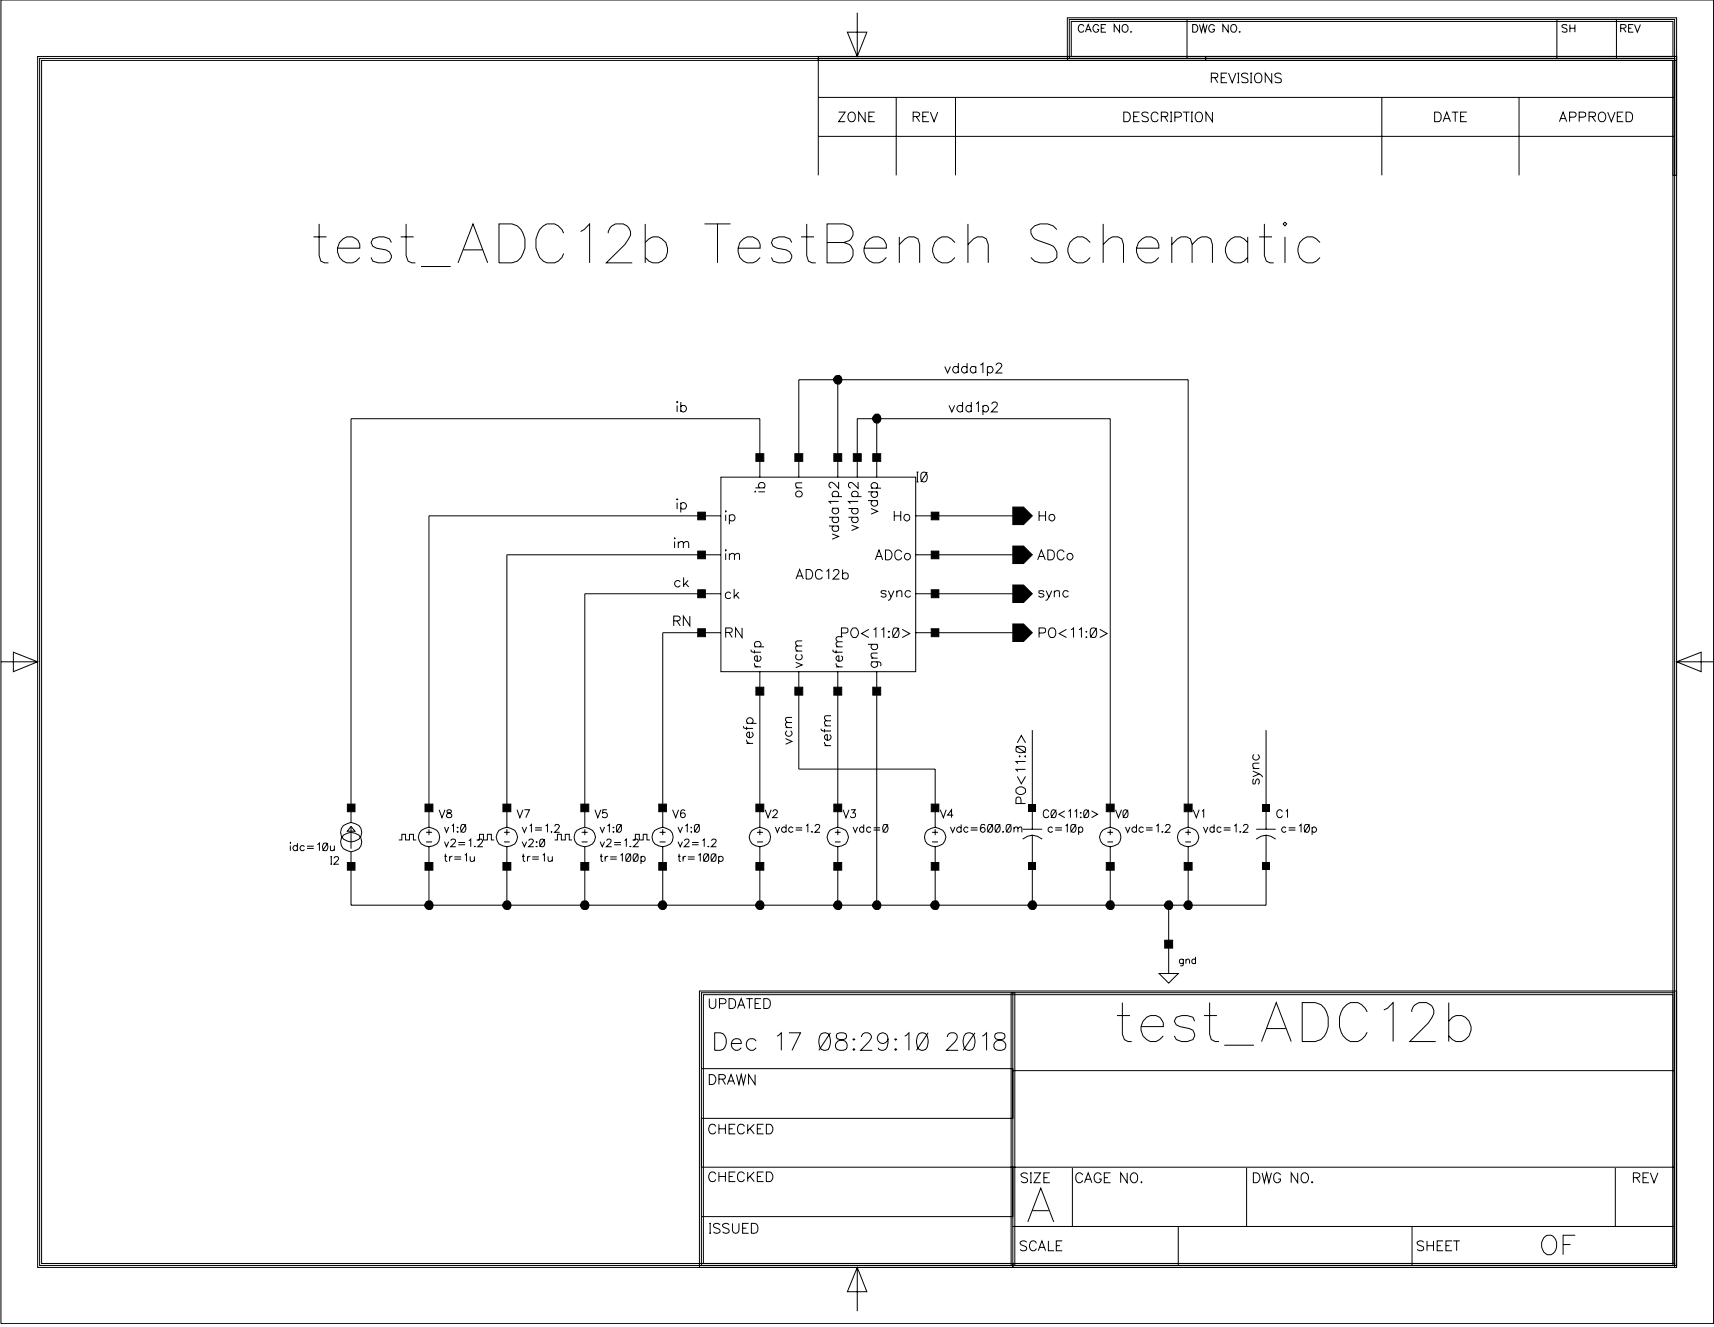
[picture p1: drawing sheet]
<svg xmlns="http://www.w3.org/2000/svg" width="514mm" height="398mm" viewBox="0 0 514 398" stroke-linecap="round" stroke-linejoin="round" font-family="sans-serif">
<g fill="none" stroke="#000" stroke-width=".3">
<path d="M11.3 16.9h491.5v362.6h-1.1v-361.4h-489.2v360.8h489.7v1.2h-490.9zM11.9 17.5h490.3v362h-490.3zM245.4 16.9h257.4v35.7h-1.1v-34.5h-256.3zM245.4 17.5h256.8v35.1v-35.1h-256.8v35.1M254.1 9.7h5.9l-2.9 7.2zM257.1 3.8v13.1M320.1 5.3h182.7v12.8h-141.2v-1.2h140.1v-10.5h-180.4v10.5h40.3v1.2h-41.5zM320.7 5.8h181.5v11.7h-181.5zM325.1 7.9a.88 .88 0 0 0-1-.5 .88 .88 0 0 0-.7 .8v.6a.88 .88 0 0 0 .7 .9 .88 .88 0 0 0 1-.6M325.5 9.7l.8-2.3 1 2.3M325.8 8.9h1.1M329.5 7.9l-.4-.4a1.1 1.1 0 0 0-1.4 1 1.1 1.1 0 0 0 1.4 1.1l.4-.8h-.5"/>
<path d="M330.2 8.5h1M331.7 7.4h-1.5v2.3h1.5M335.7 7.4v2.3l-1.6-2.3v2.3M336.9 7.5a1.1 1.1 0 0 1 1.4 1 1.1 1.1 0 0 1-1.4 1.1l-.4-.8 .1-.9zM339 9.6h.3zM356 5.8v11.7M357.7 7.4h.7a1.22 1.22 0 0 1 .8 1.1 1.22 1.22 0 0 1-.8 1.2h-.7zM359.7 7.4l.6 2.3 .6-2.3 .5 2.3 .6-2.3M364.2 7.9a.88 .88 0 0 0-1-.5 .88 .88 0 0 0-.7 .8v.6a.85 .85 0 0 0 .8 .9 .85 .85 0 0 0 .9-.9h-.6M368.3 7.4v2.3l-1.6-2.3v2.3M369.5 7.5a.79 .79 0 0 1 1.1 .2 1.11 1.11 0 0 1 .2 1.4 1.11 1.11 0 0 1-1.3 .5l-.4-.8 .1-.9zM371.6 9.6h.3z"/>
<path d="M466.9 5.8v11.7M469.9 7.7a.88 .88 0 0 0-1.5 .2l.1 .2 1.3 .5 .1 .7a.97 .97 0 0 1-1.5 0M470.8 8.5h1.5M470.8 7.4v2.3M472.3 7.4v2.3M484.7 5.8v11.7M486 8.5h1l.6-.5v-.2l-.2-.3-1.4-.1v2.3M486.8 8.5l.8 1.2M488.4 8.5h.8M489.8 7.4h-1.4v2.3h1.4M490.2 7.4l.8 2.3 .9-2.3M513.9 0v396.9h-513.6v-396.9"/>
<path d="M245.4 29.2h256.8M251.5 33.6h1.9l-1.9 2.9h1.9M254.5 34a1.2 1.2 0 0 1 1.6-.1 1.2 1.2 0 0 1 .4 1.5 1.1 1.1 0 0 1-1.1 1.1 1.1 1.1 0 0 1-1.1-1.1zM259.4 33.6v2.9l-1.9-2.9v2.9M260.5 35h1.1M262.3 33.6h-1.8v2.9h1.8M268.8 29.2v23.4M273.8 35h1.3a.68 .68 0 0 0 .6-.4 .68 .68 0 0 0-.1-.7l-.5-.3h-1.3v2.9M274.8 35l1 1.5M276.7 35h1.1M278.6 33.6h-1.9v2.9h1.9M279 33.6l1.1 2.9 1.1-2.9"/>
<path d="M286.5 29.2v23.4M337 33.6h1a1.55 1.55 0 0 1 1 1.5 1.55 1.55 0 0 1-1 1.4h-1zM340 35h1.1M341.7 33.6h-1.7v2.9h1.7M344.4 34a1.1 1.1 0 0 0-1.1-.4 1.1 1.1 0 0 0-.9 .7l.3 .4 1.4 .6 .3 .8a1.26 1.26 0 0 1-2 0M347.3 34.3a1.09 1.09 0 0 0-1.2-.7 1.09 1.09 0 0 0-.9 1.1v.7a1.09 1.09 0 0 0 .9 1.1 1.09 1.09 0 0 0 1.2-.7M348.3 35h1.2a.74 .74 0 0 0 .7-.9l-.7-.5h-1.2v2.9M349.3 35l.9 1.5M350.9 33.6h.6M350.9 36.5h.6M351.2 33.6v2.9M352.3 35.1h1.2l.6-.2 .2-.8-.8-.5h-1.2v2.9"/>
<path d="M354.8 33.6h1.9M355.8 33.6v2.9M357.2 33.6h.5M357.2 36.5h.5M357.4 33.6v2.9M358.7 34a1.2 1.2 0 0 1 1.5-.1 1.2 1.2 0 0 1 .4 1.5 1.1 1.1 0 0 1-1.1 1.1 1.1 1.1 0 0 1-1.1-1.1zM363.2 23.3l1.7-.1 .3-.4-.1-.6-.6-.3h-1.3v2.9M363.6 33.6v2.9l-2-2.9v2.9M364.3 23.3l.9 1.5M366.2 23.3h1.1M368 21.9h-1.8v2.9h1.8M368.4 21.9l1.1 2.9 1.1-2.9"/>
<path d="M371 21.9h.6M371 24.8h.6M371.4 21.9v2.9M374.3 22.4a1.1 1.1 0 0 0-1.1-.5 1.1 1.1 0 0 0-.9 .7l.3 .4 1.1 .5a.73 .73 0 0 1 .5 .5 .73 .73 0 0 1-.2 .7 1.65 1.65 0 0 1-1.7-.2M374.9 21.9h.6M374.9 24.8h.6M375.2 21.9v2.9M376.5 22.4a1.2 1.2 0 0 1 1.5-.2 1.2 1.2 0 0 1 .4 1.5 1.1 1.1 0 0 1-1.1 1.1 1.1 1.1 0 0 1-1.1-1.1zM381.4 21.9v2.9l-2-2.9v2.9M384.2 22.4a1.1 1.1 0 0 0-1-.5 1.1 1.1 0 0 0-.9 .7l.3 .4 1.4 .6a.7 .7 0 0 1 0 1.1 1.65 1.65 0 0 1-1.7-.2M414.4 29.2v23.4M430.2 33.6h1a1.55 1.55 0 0 1 1 1.5 1.55 1.55 0 0 1-1 1.4h-1z"/>
<path d="M432.8 36.5l1.1-2.9 1.1 2.9M433.2 35.6h1.3M435.4 33.6h1.9M436.4 33.6v2.9M438 35h1.1M439.9 33.6h-1.9v2.9h1.9M455.5 29.2v23.4M467.6 36.5l1.1-2.9 1.1 2.9M468.1 35.6h1.3M470.7 35.1h1.3a.77 .77 0 0 0 .6-.5 .77 .77 0 0 0-.2-.8l-1.7-.2v2.9M473.6 35.1h1.2l.6-.2v-1l-.6-.3h-1.2v2.9M476.5 35h1.3a.74 .74 0 0 0 .7-.9l-.7-.5h-1.3v2.9"/>
<path d="M477.5 35l1 1.5M479.6 34a1.2 1.2 0 0 1 1.5-.1 1.2 1.2 0 0 1 .4 1.5 1.1 1.1 0 0 1-1.1 1.1 1.1 1.1 0 0 1-1.1-1.1zM482.1 33.6l1.1 2.9 1.1-2.9M485 35h1.1M486.8 33.6h-1.8v2.9h1.8M487.6 33.6h1a1.55 1.55 0 0 1 1 1.5 1.55 1.55 0 0 1-1 1.4h-1zM245.4 40.9h256.8M94 71h3.9M95.7 67.1v9.5l.5 1.7 1.1 .5h1.2M101.2 74.4h6.7a3.1 3.1 0 0 0-1.6-3.1 3.1 3.1 0 0 0-3.4 .3 3.9 3.9 0 0 0-1.3 5.3 3.9 3.9 0 0 0 5.2 1.4l1.1-1.1M117.4 72.7l-.6-1.1-1.6-.6h-1.7l-1.7 .6-.5 1.1 .5 1.1 1.1 .6 2.8 .5 1.1 .6 .6 1.1v.6l-.6 1.1-1.6 .5h-1.7l-1.7-.5-.5-1.1M120.2 71h3.9"/>
<path d="M121.8 67.1v9.5l.6 1.7 1.1 .5h1.1M126.3 79.9h8.9M137.4 78.8l4.4-11.7 4.4 11.7M139.1 74.9h5.5M149.6 67.1h3.9a5.2 5.2 0 0 1 3.9 4.5 7.3 7.3 0 0 1-2.3 6.7l-1.6 .5h-3.9zM169 69.9a4 4 0 0 0-3.8-2.9 4 4 0 0 0-3.9 2.9 7.1 7.1 0 0 0 1.6 8.4 4 4 0 0 0 6.1-2.3M174.1 69.4l1.1-.6 1.6-1.7v11.7M182.4 69.9a3 3 0 0 1 2.2-2.8h2.3a2.89 2.89 0 0 1 1.6 4.5l-1.1 1.7-5.6 5.5h7.8M193.5 72.7a3.7 3.7 0 0 1 4.5-1.5 3.7 3.7 0 0 1 2.2 4.3 3.6 3.6 0 0 1-2.7 3.3 3.6 3.6 0 0 1-4-1.6M193.5 67.1v11.7M211.3 67.1h7.8M215.2 67.1v11.7"/>
<path d="M221.3 74.4h6.7a3.1 3.1 0 0 0-1.6-3.1 3.1 3.1 0 0 0-3.4 .3 4.1 4.1 0 0 0 1.1 7.2h1.6l1.2-.5 1.1-1.1M237.4 72.7l-.6-1.1-1.6-.6h-1.7l-1.7 .6-.5 1.1 .5 1.1 1.2 .6 2.7 .5 1.1 .6 .6 1.1v.6l-.6 1.1-1.6 .5h-1.7l-1.7-.5-.5-1.1M240.2 71h3.9M241.9 67.1v9.5l.5 1.7 1.1 .5h1.1M248 72.7h5a3.1 3.1 0 0 1 2.9 3.1 3.1 3.1 0 0 1-2.9 3h-5v-11.7h5l1.7 .6a2.68 2.68 0 0 1 0 4.4l-1.7 .6M259.1 74.4h6.7a3.1 3.1 0 0 0-1.5-3.1 3.1 3.1 0 0 0-3.5 .3 3.9 3.9 0 0 0-1.3 5.3 3.9 3.9 0 0 0 5.2 1.4l1.1-1.1M269.7 73.3l1.7-1.7 1.1-.6h1.6l1.2 .6 .5 1.7v5.5M269.7 71v7.8M286.4 72.7a3.6 3.6 0 0 0-4-1.6 3.6 3.6 0 0 0-2.7 3.3 3.7 3.7 0 0 0 2.2 4.2 3.7 3.7 0 0 0 4.5-1.4M290.3 73.3l1.7-1.7 1.1-.6h1.6l1.1 .6 .6 1.7v5.5M290.3 67.1v11.7M316.9 68.8a5.1 5.1 0 0 0-7.8 0 3.1 3.1 0 0 0 2.2 3.3l3.4 1.2a3.2 3.2 0 0 1 2.2 3.9l-1.1 1.1-1.7 .5h-2.2l-1.7-.5-1.1-1.1"/>
<path d="M326.9 72.7a3.6 3.6 0 0 0-4-1.6 3.6 3.6 0 0 0-2.7 3.3 3.7 3.7 0 0 0 2.2 4.2 3.7 3.7 0 0 0 4.5-1.4M330.8 73.3l1.7-1.7 1.1-.6h1.7l1.1 .6 .5 1.7v5.5M330.8 67.1v11.7M340.8 74.4h6.7a3.1 3.1 0 0 0-1.5-3.1 3.1 3.1 0 0 0-3.5 .3 3.9 3.9 0 0 0-1.3 5.3 3.9 3.9 0 0 0 5.2 1.4l1.1-1.1M351.4 73.3l1.7-1.7 1.1-.6h1.7l1.1 .6 .5 1.7v5.5M351.4 71v7.8M357.5 73.3l1.7-1.7 1.1-.6h1.7l1.1 .6 .5 1.7v5.5M374.2 72.7a3.6 3.6 0 0 0-4-1.6 3.6 3.6 0 0 0-2.7 3.3 3.7 3.7 0 0 0 2.2 4.2 3.7 3.7 0 0 0 4.5-1.4M374.2 71v7.8M377.6 71h3.9M379.2 67.1v9.5l.6 1.7 1.1 .5h1.1M384.8 67.1l.5-.5 .6 .5-.6 .6z"/>
<path d="M385.3 71v7.8M395.8 72.7a3.6 3.6 0 0 0-4.5-1.5 3.6 3.6 0 0 0-2.1 4.3 3.6 3.6 0 0 0 2.7 3.3 3.6 3.6 0 0 0 3.9-1.6M251.2 113.9v29.2M283.3 109.9l.9 1.9 .8-1.9M287.4 110.3a.94 .94 0 0 0-1.4-.1 .94 .94 0 0 0 0 1.4 .94 .94 0 0 0 1.4-.2M287.4 108.9v2.9M290 110.3a.94 .94 0 0 0-1.4-.1 .94 .94 0 0 0 0 1.4 .94 .94 0 0 0 1.4-.2M290 108.9v2.9M292.6 110.3a.94 .94 0 0 0-1.4-.1 .94 .94 0 0 0 0 1.4 .94 .94 0 0 0 1.4-.2M292.6 109.9v1.9M294 109.5l.8-.6v2.9M296.1 110.3a.94 .94 0 0 1 1.4-.1 .94 .94 0 0 1 0 1.4 .94 .94 0 0 1-1.4-.2"/>
<path d="M296.1 109.9v2.9M298.7 109.6a.87 .87 0 0 1 .8-.8 .87 .87 0 0 1 .9 .7l-.4 .9-1.4 1.4h2M203.1 120.4l.1 .2-.1 .1-.2-.1zM203.1 121.6v1.9M204.2 122a.95 .95 0 0 1 1.4-.2 .95 .95 0 0 1 0 1.5 .95 .95 0 0 1-1.4-.2M204.2 120.6v2.9M262.9 125.6v17.5M284.6 121.6l.8 1.9 .9-1.9M288.7 122a.95 .95 0 0 0-1.4-.2 .95 .95 0 0 0 0 1.5 .95 .95 0 0 0 1.4-.2M288.7 120.6v2.9M291.3 122a.91 .91 0 0 0-1.4-.1 .91 .91 0 0 0 0 1.3 .91 .91 0 0 0 1.4-.1M291.3 120.6v2.9"/>
<path d="M292.7 121.2l.7-.6v2.9M294.8 122a.95 .95 0 0 1 1.4-.2 .95 .95 0 0 1 0 1.5 .95 .95 0 0 1-1.4-.2M294.8 121.6v2.9M297.5 121.2v-.4l1.1-.2a.69 .69 0 0 1 .4 1.1l-1.7 1.8h1.9M203.1 149.6l.1 .2-.1 .1-.2-.1zM203.1 150.7v2M204.2 151.1a.94 .94 0 0 1 1.3-.1 .94 .94 0 0 1 0 1.4 .94 .94 0 0 1-1.3-.2M204.2 150.7v3M216.2 143.1h58.4v58.3h-58.4zM216.2 154.7h-87.6v93.4M217.6 153.2l.2 .1-.2 .2zM217.6 154.3v1.9"/>
<path d="M218.7 154.7a.96 .96 0 0 1 1.4-.1 .96 .96 0 0 1 0 1.4 .96 .96 0 0 1-1.4-.1M218.7 154.3v2.9M226.3 147.5l.2-.2 .1 .2zM226.5 146.3h2.9M227.4 147.5h2M227.9 146.3a.9 .9 0 0 1-.1-1.3 .9 .9 0 0 1 1.3 0 .9 .9 0 0 1-.1 1.3M227.9 143.1v-17.5h-122.6v121M238.6 146.3h2M239.6 143.1v-29.2h116.7v134.2M240.6 144.8h-1.5a.7 .7 0 0 0-.4 1.1l.4 .4M248.6 157.7h2.9M248.6 155.1h2.9"/>
<path d="M249.5 152.4h2M249.5 148.9h3M250 157.7a.9 .9 0 0 0-.2 1.4 .9 .9 0 0 0 1.4 0 .9 .9 0 0 0-.1-1.4M250 155.1a.9 .9 0 0 0-.2 1.3 .9 .9 0 0 0 1.4 0 .9 .9 0 0 0-.1-1.3M250 152.4a.94 .94 0 0 0-.2 1.4 .94 .94 0 0 0 1.4 0 .94 .94 0 0 0-.1-1.4M250 148.9a.9 .9 0 0 1-.2-1.3 .9 .9 0 0 1 1.4 0 .9 .9 0 0 1-.1 1.3M251.5 150.4h-2.9l.6 .6M251.5 144.5v2l-1.4-1.5a.87 .87 0 0 0-1.2-.2l-.3 1 .7 .5M254.5 155.1h2.8M254.5 152.5h2.8M255.4 157.5l1.9 .7-1.9 .9M255.4 148.9h2.9"/>
<path d="M255.8 155.1a.9 .9 0 0 0-.1 1.3 .9 .9 0 0 0 1.3 0 .9 .9 0 0 0-.1-1.3M255.8 152.5a.9 .9 0 0 0-.1 1.3 .9 .9 0 0 0 1.3 0 .9 .9 0 0 0-.1-1.3M255.8 148.9a.9 .9 0 0 1-.1-1.3 .9 .9 0 0 1 1.3 0 .9 .9 0 0 1-.1 1.3M257.1 143.1v-17.5h75.8v122.5M257.3 150.4h-2.8l.5 .6M257.3 144.5v2l-1.3-1.4a1.02 1.02 0 0 0-1.3-.3l-.2 1 .2 .4 .4 .1M260.3 147.5h2.9M260.3 150.1h2.9M261.2 152.5l2 .8-2 .9M261.2 146.4h3M261.6 150.1a.94 .94 0 0 0-.1 1.4 .94 .94 0 0 0 1.4 0 .94 .94 0 0 0-.2-1.4M261.6 147.5a.94 .94 0 0 0-.1 1.4 .94 .94 0 0 0 1.4 0 .94 .94 0 0 0-.2-1.4"/>
<path d="M261.6 146.4a.94 .94 0 0 1-.1-1.4 .94 .94 0 0 1 1.4 0 .94 .94 0 0 1-.2 1.4M268.2 154.7h1.9M268.2 153.2v3M270.1 153.2v3M274.6 154.7h29.1M274.9 141.6h.5M274.9 144.5h.5M275.1 141.6v2.9M276.5 141.7a.86 .86 0 0 1 1.4 .5 1.51 1.51 0 0 1-.9 2.3 1.87 1.87 0 0 1-.5-2.8zM278.1 141.6l-2 2.9M303.7 152.1h3.2l2.7 2.6-2.7 2.6h-3.2zM311.6 154.7h1.9"/>
<path d="M311.6 153.2v3M313.5 153.2v3M202.3 161.3l.2 .2h-.2zM202.3 162.4v1.9M203.4 163l.8-.6 .6 .2 .1 1.7M203.4 162.4v1.9M204 174.5a.94 .94 0 0 0-1.4-.2 .94 .94 0 0 0 0 1.4 .94 .94 0 0 0 1.4-.1M204.9 163l.8-.6 .7 .2 .1 1.7M205 173.1v2.9M205.5 174.9l1 1.1M206.4 174.1l-1.4 1.4M216.2 166.4h-64.2v81.7"/>
<path d="M216.2 178.1h-40.8v70M217.6 164.8l.2 .2-.2 .2zM217.6 165.9v2M218.7 166.5l.8-.6 .7 .2v1.8M218.7 165.9v2M219.1 178a.92 .92 0 0 0-1.3-.1 .92 .92 0 0 0 0 1.3 .92 .92 0 0 0 1.3 0M220.2 176.6v2.9M220.2 166.5l.8-.6 .7 .2 .1 1.8M220.7 178.4l1 1.1M221.5 177.5l-1.3 1.5M238.7 173.7l1.1-2.9 1.1 2.9M239.1 172.7h1.4"/>
<path d="M241.8 170.8h.9a1.51 1.51 0 0 1 1 1.4 1.51 1.51 0 0 1-1 1.5h-.9zM246.6 171.4a1.05 1.05 0 0 0-1.5-.5 1.72 1.72 0 0 0 .2 2.8l.9-.1 .4-.6M247.8 171.4l.7-.6v2.9M249.5 160.1l2 .8-2 .8M250 171.4v-.4l1.1-.2a.69 .69 0 0 1 .4 1.1l-1.7 1.8h1.9M252.7 172.1a.96 .96 0 0 1 1.4-.1 .96 .96 0 0 1 0 1.4 .96 .96 0 0 1-1.4-.1M252.7 170.8v2.9M262.5 167.9l1.1-3 1.1 3M262.9 166.9h1.4M265.5 164.9h1a1.56 1.56 0 0 1 1 1.5 1.56 1.56 0 0 1-1 1.5h-1zM265.7 177.5a.86 .86 0 0 0-1.5 0l.4 .5 1 .2 .1 .4a.86 .86 0 0 1-1.5 0M266.4 177.1l.8 2"/>
<path d="M268.1 177.1l-1.1 2.5-.3 .3-.4 .1M268.9 177.6a1.02 1.02 0 0 1 1.4-.4l.2 1.9M268.9 177.1v2M270.4 165.6a1.05 1.05 0 0 0-1.6-.5 1.82 1.82 0 0 0 .3 2.8 1.08 1.08 0 0 0 1.3-.8M273.1 177.5a.94 .94 0 0 0-1.4-.1 .94 .94 0 0 0 0 1.4 .94 .94 0 0 0 1.4-.2M274.6 166.4h29.1M274.6 178.1h29.1M303.7 163.7h3.2l2.7 2.7-2.7 2.6h-3.2zM303.7 175.4h3.2l2.7 2.7-2.7 2.6h-3.2zM311.2 167.9l1.1-3 1.2 3M311.6 166.9h1.4M313 177.5a1.12 1.12 0 0 0-1.4-.3v.6l1 .3 .4 .5a.88 .88 0 0 1-1.5 0"/>
<path d="M313.7 177.1l.9 2M314.2 164.9h1a1.61 1.61 0 0 1 1 1.5 1.61 1.61 0 0 1-1 1.5h-1zM315.4 177.1l-.8 2-.6 .8-.5 .1M316.2 177.6a1.15 1.15 0 0 1 1.4-.4l.1 1.9M316.2 177.1v2M319.1 165.6a1.09 1.09 0 0 0-1.2-.7 1.09 1.09 0 0 0-.9 1.1v.7a1.08 1.08 0 0 0 .9 1.2 1.08 1.08 0 0 0 1.2-.8M320.4 177.5a.94 .94 0 0 0-1.4-.1 .94 .94 0 0 0 0 1.4 .94 .94 0 0 0 1.4-.2M.3 198.5h11M4 195.6l7.3 2.9-7.3 2.9zM202 186.2l1.7-.2 .3-.7-.3-.4-.4-.2h-1.3v3M203 186.2l1 1.5M206.9 184.7v3l-2-3v3"/>
<path d="M216.2 189.7h-17.5v58.4M217.6 189.7l1.7-.1 .3-.5-.1-.5-.6-.3h-1.3v2.9M218.6 189.7l1 1.5M222.5 188.3v2.9l-1.9-2.9v2.9M225.2 194.8l.2 .6 .4 .2h2.4M226.3 198.9a.86 .86 0 0 0 .8 1.1M226.3 200h1.9M226.3 195v.9M226.3 194h2.8M226.7 194a.9 .9 0 0 1-.1-1.4 .9 .9 0 0 1 1.3 0 .9 .9 0 0 1-.1 1.4M227.8 196.7a.92 .92 0 0 1 .1 1.3 .92 .92 0 0 1-1.3 .1 .92 .92 0 0 1-.1-1.3l.6-.1v1.6M238.6 198.6l2 .8-2 .8"/>
<path d="M238.6 195.2h2M239 196.3a.91 .91 0 0 0-.1 1.3 .91 .91 0 0 0 1.4 0 .91 .91 0 0 0-.2-1.3M240.6 193.7l-1.9 .2a1.02 1.02 0 0 0 .4 1.3M240.6 192.2l-1.9 .2a1.02 1.02 0 0 0 .4 1.3M249.8 194.8l.1 .6 .4 .2h2.4M250.7 198.9a1 1 0 0 0 .9 1.1M250.7 200h2M250.7 194h2M250.7 195v.9M252.3 196.7a.9 .9 0 0 1 .1 1.3 .9 .9 0 0 1-1.3 .1 .9 .9 0 0 1 0-1.3l.5-.1v1.6M252.3 189.8h1.3l.6-.2v-1l-.6-.3h-1.3v2.9M252.7 192.4l-1.8 .2-.2 .7 .6 .7"/>
<path d="M252.7 190.9l-1.8 .2-.2 .7 .6 .6M255.7 188.4a1.41 1.41 0 0 1 1.6 .6 1.41 1.41 0 0 1-.2 1.8l-.3 .3a1.41 1.41 0 0 1-1.6-.7 1.41 1.41 0 0 1 .3-1.7zM260.3 193.2h2.9M260.5 188.7l-2.2 1.3 2.2 1.2M261.2 198.5l2.7 .1a.78 .78 0 0 1 .1 1.1M261.2 197.4h2M261.6 198.5a.94 .94 0 0 0-.1 1.3 .94 .94 0 0 0 1.4 0 .94 .94 0 0 0-.2-1.3M261.6 193.2a.9 .9 0 0 0-.1 1.3 .9 .9 0 0 0 1.4 0 .9 .9 0 0 0-.2-1.3M262 188.8l.7-.5v2.9M263.2 195.8l-1.8 .1-.2 .8 .6 .7M264.4 188.8l.6-.5v2.9M266.4 189.4l.2-.2 .1 .2-.1 .2z"/>
<path d="M266.4 191.1l.2-.2 .1 .2zM268.1 188.4a1.02 1.02 0 0 1 1.3 .4 2.36 2.36 0 0 1-.2 2.3 1.02 1.02 0 0 1-1.4-.4 2.42 2.42 0 0 1 .3-2.3zM269.6 188.3l-1.9 2.9M270.5 188.7l2.3 1.3-2.3 1.2M274.6 189.7h29.1M303.7 187.1h3.2l2.7 2.6-2.7 2.7h-3.2zM311.6 189.8h1.3l.6-.2v-1l-.6-.3h-1.3v2.9M315 188.4a1.41 1.41 0 0 1 1.6 .6 1.41 1.41 0 0 1-.3 1.8 1.08 1.08 0 0 1-1.2 .3 1.08 1.08 0 0 1-.7-1v-.7zM319.8 188.7l-2.2 1.3 2.2 1.2M321.2 188.8l.7-.5v2.9M323.5 188.8l.8-.5v2.9M325.7 191.1l.1-.2 .1 .2z"/>
<path d="M325.8 189.2v.4l-.1-.2zM327.3 188.4a1.02 1.02 0 0 1 1.4 .4 2.36 2.36 0 0 1-.2 2.3 1.15 1.15 0 0 1-1.5-.4 2.83 2.83 0 0 1 .3-2.3zM328.9 188.3l-2 2.9M329.8 188.7l2.2 1.3-2.2 1.2M502.8 198.5l7.3-2.9v5.8zM502.8 198.5h11.1M223 217.8v.5l.5 .1h2.3M223.9 217.9v1M223.9 216.9h3M224.3 216.9a.94 .94 0 0 1-.1-1.4 .94 .94 0 0 1 1.4 0 .94 .94 0 0 1-.2 1.4M225.4 219.5a.94 .94 0 0 1 .2 1.4 .94 .94 0 0 1-1.3 .1 .94 .94 0 0 1-.2-1.3l.6-.2v1.7M227.9 201.4v46.7"/>
<path d="M235.6 218.2h1.9M236 219.1a.94 .94 0 0 0-.2 1.4 .94 .94 0 0 0 1.4 0 .94 .94 0 0 0-.1-1.4M237.5 216.7h-1.8l-.1 .8 .6 .7M237.5 215.1l-1.8 .1-.1 .8 .6 .7M239.6 201.4v29.2h40.8v17.5M246.2 218.5l.2 .5 .4 .2h2.4M247.3 218.6v1M247.3 217.7h1.9M249.2 216.2h-1.8a1 1 0 0 0 .4 1.5M249.2 214.6l-1.8 .1a1 1 0 0 0 .4 1.5M251.2 201.4v46.7M262.9 201.4v70"/>
<path d="M309.6 218.9v29.8M379.7 218.9v29.8M223.9 221.8a1 1 0 0 0 .8 1.1M223.9 222.9h1.9M235.6 221.5l1.9 .8-1.9 .9M247.3 222.5a1 1 0 0 0 .8 1.1M247.3 223.6h1.9M248.8 220.3a.93 .93 0 0 1 .2 1.4 .93 .93 0 0 1-1.4 0 .93 .93 0 0 1 .2-1.4h.3v1.7M304.7 223.8l2.8 1.9M304.7 236.6a1.68 1.68 0 0 1 2.8 .2 1.52 1.52 0 0 1-1 1.5 1.52 1.52 0 0 1-1.8-.6zM304.7 224.2a2.35 2.35 0 0 1 2.8 0 1.02 1.02 0 0 1-.5 1.4 2.42 2.42 0 0 1-2.3-.3zM305.1 232.8l1.2 2.2 1.2-2.2"/>
<path d="M305.1 222.8l1.2-2.2 1.2 2.2M305.8 226.7l.1 .1-.1 .2-.2-.2zM307.5 226.7v.3l-.2-.2zM307.5 230.7h-2.8l.5 .7M307.5 228.3h-2.8l.5 .7M375.7 231.2l1.9 .9 .8 .6 .2 .4M375.7 230.5h1.9M376 233.6a1 1 0 0 0 0 1.5l.4-.1 .4-1.2 .4-.2a.88 .88 0 0 1 0 1.5M376 226.2a.96 .96 0 0 0-.1 1.4 .96 .96 0 0 0 1.4 0 .96 .96 0 0 0-.1-1.4M377.6 228.9h-1.4a.75 .75 0 0 0-.4 1.1l.4 .5M377.6 232.1l-1.9 .8M87.1 252.6v.3z"/>
<path d="M87.1 253.6v1.5M89.2 253.9a.75 .75 0 0 0-1.1-.1 .75 .75 0 0 0 0 1.1 .75 .75 0 0 0 1.1-.1M89.2 252.8v2.3M91.3 253.9a.75 .75 0 0 0-1.1-.1 .75 .75 0 0 0 0 1.1 .75 .75 0 0 0 1.1-.1M92.1 253.7h2M92.1 254.4h2M95.2 253.2l.6-.4v2.3M97.1 252.9a.78 .78 0 0 1 1.1 .3 1.15 1.15 0 0 1-.8 1.9 1.46 1.46 0 0 1-.3-2.2zM98.3 252.8l-1.6 2.3M99.1 253.6l.1 1.4 .6 .1 .5-.4M99.1 256.9h.4M99.1 259.2h.4"/>
<path d="M99.3 256.9v2.3M100.2 257.4a.72 .72 0 0 1 .6-.5 .72 .72 0 0 1 .7 .4l-.3 .8-1.1 1.1h1.5M100.3 253.6v1.5M103 247.6a3.3 3.3 0 0 1 5.2 .8 2.9 2.9 0 0 1-2.9 4.1 2.88 2.88 0 0 1-2.9-1.7 2.88 2.88 0 0 1 .6-3.2zM103 250.4a3.5 3.5 0 0 1 5.2 .9 2.7 2.7 0 0 1-1.7 3.8 3.2 3.2 0 0 1-4.4-2.6l.3-1.2zM105.3 247.8l1.2 1.5h-2.3zM105.3 247.8v6.7M119.6 251.9h.9v-1.7h1.1v1.7h1.2v-1.7h1.2v1.7h.8M126.4 249a3.3 3.3 0 0 1 5.2 .9 2.9 2.9 0 0 1-3 4 2.88 2.88 0 0 1-2.8-1.6 2.88 2.88 0 0 1 .6-3.3zM127.8 249.6h1.8M127.8 252.5h1.8M128.6 248.7v1.7"/>
<path d="M128.6 253.9v17.5M131.7 242.8l.8 2.4 1-2.4M133.3 248l.6 1.6 .7-1.6M133.3 252.4l.6 1.5 .7-1.5M133.3 256.8h.8M133.5 256v1.9l.2 .3 .4 .1M134.1 243v.7a.95 .95 0 0 1 1.1 .3 .95 .95 0 0 1 0 1.1l-.3 .1a.76 .76 0 0 1-1-.4l.3-.8 1-.3 .1-.5a.77 .77 0 0 0-1.2-.2zM134.8 256.8v1.5M135.2 252.1l.1-.3 .4-.2 .8 .2v.7l-1.3 1.4h1.5M135.5 247.6l.5-.4v2.4M135.7 256.8a.7 .7 0 0 0-.9 .7M136.3 257h2"/>
<path d="M136.3 257.6h2M137.1 248.2l.2-.2 .1 .2zM137.1 249.4h.3l-.1 .2zM137.4 252.6h2.1M137.4 253.3h2.1M138.5 247.3a.78 .78 0 0 1 1.1 .3 1.26 1.26 0 0 1-.8 2 1.54 1.54 0 0 1-.3-2.3zM139.4 256.5l.5-.5v2.3M139.7 247.2l-1.6 2.4M140.6 252.1l.6-.5v2.3M141 256.8l.2 1.4a.81 .81 0 0 0 1.1-.3M142.3 253.8h.2zM142.3 256.8v1.5"/>
<path d="M142.9 251.9h.9v-1.7h1.2v1.7h1.2v-1.7h1.1v1.7h.9M143.4 252.1l.1-.3 .8-.2 .4 .7-1.4 1.6h1.5M149.6 249a3.3 3.3 0 0 1 5.3 .9 2.89 2.89 0 0 1-2.9 4 2.93 2.93 0 0 1-2.9-1.6 2.93 2.93 0 0 1 .5-3.3zM151.2 249.6h1.7M151.2 252.5h1.7M152 248.7v1.7M152 253.9v17.5M155.1 242.8l.8 2.4 .9-2.4M156.6 248l.7 1.6 .6-1.6M156.6 252.4l.7 1.5 .6-1.5M156.6 256.8h.7M156.9 256v1.9l.2 .3 .4 .1"/>
<path d="M157.3 242.8h1.5l-1.1 2.4M158.2 256.8v1.5M158.6 252.1a.74 .74 0 0 1 .7-.5 .74 .74 0 0 1 .7 .5l-.4 .7-1.1 1.1h1.5M158.9 247.6l.5-.4v2.4M159 256.8a.7 .7 0 0 0-.8 .7M159.6 257h2M159.6 257.6h2M160.5 248.2h2M160.5 248.9h2M160.8 252.5h.3l-.1 .1zM160.8 253.8h.3zM162.2 251.7a.78 .78 0 0 1 1.1 .4l.1 .5a.93 .93 0 0 1-.9 1.3 1.43 1.43 0 0 1-.3-2.2z"/>
<path d="M162.8 256.5l.5-.5v2.3M163.4 251.6l-1.6 2.3M163.6 247.6l.6-.4v2.4M164.4 256.8l.1 1.4a.81 .81 0 0 0 1.1-.3M165.3 249.4h.2l-.1 .2zM165.6 256.8v1.5M166.3 251.9h.9v-1.7h1.1v1.7h1.2v-1.7h1.2v1.7h.9M166.4 247.8v-.2a.74 .74 0 0 1 .7-.4 .74 .74 0 0 1 .7 .4l-.4 .9-1.1 1.1h1.5M173 249a3.4 3.4 0 0 1 5.6 2 3.2 3.2 0 0 1-3.2 2.9 3.2 3.2 0 0 1-3.2-2.9l.2-1.1zM174.4 249.6h1.8M174.4 252.5h1.8M175.4 248.7v1.7"/>
<path d="M175.4 253.9v17.5M178.4 242.8l.9 2.4 .9-2.4M179.9 248l.7 1.6 .7-1.6M179.9 252.4l.7 1.5 .7-1.5M179.9 256.8h.8M180.3 256l.1 2.2 .5 .1M181.5 256.8v1.5M182 252.1l.1-.4 .7-.1 .4 .2v.5l-1.4 1.6h1.6M182 242.8h-1.2l-.1 1a.82 .82 0 0 1 1.2 0 .82 .82 0 0 1-.1 1.2 .82 .82 0 0 1-1.2-.2M182.1 247.6l.6-.4v2.4M182.4 256.8a.73 .73 0 0 0-.9 .7M183 257h1.9"/>
<path d="M183 257.6h1.9M183.8 249.4h.3l-.2 .2zM183.9 248l.2 .2h-.2zM184.2 252.6h2M184.2 253.3h2M185.2 247.3a.81 .81 0 0 1 1.1 .3l.1 .6a1.03 1.03 0 0 1-.9 1.4 1.54 1.54 0 0 1-.3-2.3zM186 256.5l.6-.5v2.3M186.4 247.2l-1.5 2.4M187.3 252.1l.5-.5v2.3M188 256.1a.81 .81 0 0 1 1.1 .4v1.4a.75 .75 0 0 1-.7 .4 .75 .75 0 0 1-.7-.4l-.1-.9zM188.9 253.8h.3zM189.2 256l-1.6 2.3"/>
<path d="M189.7 251.9h.8v-1.7h1.2v1.7h1.2v-1.7h1.1v1.7h.9M190.1 252.1l.2-.4 .7-.1 .3 .2 .1 .5-1.5 1.6h1.6M190.2 256.1a.81 .81 0 0 1 1.1 .4v1.4a.75 .75 0 0 1-.7 .4 .75 .75 0 0 1-.7-.4v-.9zM191.4 256l-1.5 2.3M192.2 257.1a.71 .71 0 0 1 1.1-.1 .71 .71 0 0 1 0 1.1 .71 .71 0 0 1-1.1-.1M192.2 256.8v2.3M196.4 249a3.3 3.3 0 0 1 5.2 .9 2.89 2.89 0 0 1-2.9 4 2.89 2.89 0 0 1-2.9-1.6 2.89 2.89 0 0 1 .6-3.3zM197.8 249.6h1.8M197.8 252.5h1.8M198.7 248.7v1.7M198.7 253.9v17.5M201.7 242.8l.9 2.4 .9-2.4"/>
<path d="M203.3 248l.7 1.6 .7-1.6M203.3 252.4l.7 1.5 .7-1.5M203.3 256.8h.8M203.7 256v1.9v.3l.5 .1M204.8 256.8v1.5M205.3 252.1a.72 .72 0 0 1 .6-.5 .72 .72 0 0 1 .7 .5l-.3 .7-1.1 1.1h1.6M205.4 243.2a.65 .65 0 0 0-1-.2l-.2 .3a1.36 1.36 0 0 0 .6 1.9 .73 .73 0 0 0 .7-.7 .73 .73 0 0 0-.7-.8 .73 .73 0 0 0-.7 .7M205.5 247.6l.6-.4v2.4M205.8 256.8a.73 .73 0 0 0-1 .7M206.3 257h2M206.3 257.6h2M207.2 249.4h.2l-.1 .2z"/>
<path d="M207.3 248v.2zM207.5 252.6h2M207.5 253.3h2M208.6 247.3a.81 .81 0 0 1 1.1 .3v.6a1.02 1.02 0 0 1-.9 1.4 1.62 1.62 0 0 1-.2-2.3zM209.4 256.5l.6-.5v2.3M209.7 247.2l-1.5 2.4M210.7 252.1l.5-.5v2.3M211.3 256.1a.86 .86 0 0 1 1.2 .9v.9a.75 .75 0 0 1-.7 .4 .75 .75 0 0 1-.7-.4 1.68 1.68 0 0 1 .2-1.8zM212.3 253.8h.2zM212.5 256l-1.6 2.3M213.4 252.1l.2-.4a.73 .73 0 0 1 1.1 .4l-.3 .7-1.1 1.1h1.5M213.6 256.1a.81 .81 0 0 1 1.1 .4v1.4a.75 .75 0 0 1-.7 .4 .75 .75 0 0 1-.7-.4l-.1-.9z"/>
<path d="M214.7 256l-1.5 2.3M215.5 257.1a.75 .75 0 0 1 1.1-.1 .75 .75 0 0 1 0 1.1 .75 .75 0 0 1-1.1-.1M215.5 256.8v2.3M225.6 249a3.3 3.3 0 0 1 5.2 .9 2.9 2.9 0 0 1-2.9 4 2.88 2.88 0 0 1-2.9-1.6 2.88 2.88 0 0 1 .6-3.3zM227 249.6h1.8M227 252.5h1.8M227.9 248.7v1.7M227.9 253.9v17.5M229.5 242.8l.8 2.4 1-2.4M231.8 243.4l.5-.6 .7 .3v.7l-1.3 1.4h1.5M232.5 248l.6 1.6 .7-1.6M235.7 248.3l-.5-.3a.81 .81 0 0 0-.8 .8 .81 .81 0 0 0 .8 .8l.5-.3"/>
<path d="M235.7 247.2v2.4M237.9 248.3l-.6-.3a.81 .81 0 0 0-.8 .8 .81 .81 0 0 0 .8 .8l.6-.3M238.6 248.2h2M238.6 248.9h2M241.8 247.6l.5-.4v2.4M243.4 249.4h.2l-.1 .2zM244.5 247.8l.5-.6 .7 .3v.7l-1.3 1.4h1.5M248.9 249a3.3 3.3 0 0 1 5.2 .9 2.89 2.89 0 0 1-2.9 4 2.93 2.93 0 0 1-2.8-1.6 2.93 2.93 0 0 1 .5-3.3zM250.4 249.6h1.7M250.4 252.5h1.7M251.2 248.7v1.7M251.2 253.9v17.5"/>
<path d="M252.8 242.8l.9 2.4 .9-2.4M255.2 242.8h1.3l-.7 1a.75 .75 0 0 1 .8 .8 .75 .75 0 0 1-1 .6l-.4-.1-.2-.3M255.8 248l.7 1.6 .7-1.6M259 248.3a.73 .73 0 0 0-1 0 .73 .73 0 0 0 0 1 .73 .73 0 0 0 1 0M259 247.2v2.4M261.1 248.3a.73 .73 0 0 0-1 0 .73 .73 0 0 0 0 1 .73 .73 0 0 0 1 0M262 248.2h1.9M262 248.9h1.9M265 247.3a.78 .78 0 0 1 1.1 .3 1.26 1.26 0 0 1-.7 2 1.54 1.54 0 0 1-.4-2.3zM266.3 247.2l-1.6 2.4M278.1 249a3.4 3.4 0 0 1 5.6 2 3.2 3.2 0 0 1-3.3 2.9 3.2 3.2 0 0 1-3.2-2.9l.3-1.1zM279.5 249.6h1.8"/>
<path d="M279.5 252.5h1.8M280.4 248.7v1.7M280.4 253.9v17.5M282 242.8l.9 2.4 .8-2.4M285 248l.7 1.6 .7-1.6M285.9 244.4h-1.7l1.2-1.6v2.4M288.2 248.3a.76 .76 0 0 0-1.1-.1 .76 .76 0 0 0 0 1.2 .76 .76 0 0 0 1.1-.1M288.2 247.2v2.4M290.4 248.3a.76 .76 0 0 0-1.2-.1 .76 .76 0 0 0 0 1.2 .76 .76 0 0 0 1.2-.1M291.1 248.2h2M291.1 248.9h2M295.3 247.6a.64 .64 0 0 0-.6-.4 .64 .64 0 0 0-.5 .4 1.15 1.15 0 0 0-.3 1.2 1.15 1.15 0 0 0 .9 .8 .73 .73 0 0 0 .6-.8 .73 .73 0 0 0-.7-.7 .73 .73 0 0 0-.7 .7"/>
<path d="M296.4 247.3a.78 .78 0 0 1 1.1 .3 1.26 1.26 0 0 1-.7 2 1.54 1.54 0 0 1-.4-2.3zM297.7 247.2l-1.6 2.4M298.7 247.3a.81 .81 0 0 1 1.1 .3l.1 .6a1.02 1.02 0 0 1-.9 1.4 1.62 1.62 0 0 1-.3-2.3zM299.9 247.2l-1.5 2.4M300.7 249.4h.2l-.1 .2zM302 247.3a.81 .81 0 0 1 1.1 .3l.1 .6a1.03 1.03 0 0 1-.8 1.4 1.54 1.54 0 0 1-.4-2.3zM303.2 247.2l-1.5 2.4M304.1 248.5l.5-.5 .6 .2 .1 1.4M304.1 248v1.6M305.3 248.5l.5-.5h.4l.2 .5v1.1M306.2 241v-1.2l-.3-.6a.75 .75 0 0 0-.8-.2 .75 .75 0 0 0-.4 .8v1.2h2.8M306.7 251.6a4.2 4.2 0 0 1 5.8 0"/>
<path d="M306.7 248.7h5.8M309.6 250.4v21M314.5 243.4a.78 .78 0 0 0-1-.6 1.19 1.19 0 0 0-.7 1.5 1.19 1.19 0 0 0 1.4 .8l.3-.5M315.5 243a.66 .66 0 0 1 1.1 .3 1.15 1.15 0 0 1-.8 1.9 1.46 1.46 0 0 1-.3-2.2zM315.7 248.3l-.8-.3-.5 .3-.1 .4 .1 .6 .5 .3 .8-.3M316.4 248.2h2.1M316.4 248.9h2.1M316.8 242.8l-1.6 2.4M319.3 243.2l-1.8 1 1.8 1M319.6 247.6l.5-.4v2.4M320.4 243.3l.6-.5v2.4M321.4 247.3a.78 .78 0 0 1 1.1 .3 1.26 1.26 0 0 1-.7 2 1.54 1.54 0 0 1-.4-2.3z"/>
<path d="M322.3 243.3l.6-.5v2.4M322.7 247.2l-1.6 2.4M323.5 248.3a.73 .73 0 0 1 1 0 .73 .73 0 0 1 0 1 .73 .73 0 0 1-1 0M323.5 248v2.4M324 243.7l.2 .1h-.2zM324 244.9l.2 .2-.2 .1zM325.3 243l.4-.2a1.3 1.3 0 0 1 .8 1.2 1.3 1.3 0 0 1-.7 1.2l-.5-.1-.2-.3-.1-1zM326.5 242.8l-1.5 2.4M327.3 243.2l1.8 1-1.8 1M330.7 249a3.3 3.3 0 0 1 5.2 .9 2.9 2.9 0 0 1-3 4 2.88 2.88 0 0 1-2.8-1.6 2.88 2.88 0 0 1 .6-3.3zM332.1 249.6h1.7M332.1 252.5h1.7"/>
<path d="M332.9 248.7v1.7M332.9 253.9v17.5M334.5 242.8l.9 2.4 .9-2.4M337.1 243l.3-.2a1.3 1.3 0 0 1 .9 1.2 1.3 1.3 0 0 1-.7 1.2l-.5-.1-.3-.3-.1-1zM337.5 248l.7 1.6 .7-1.6M338.3 242.8l-1.6 2.4M340.8 248.3l-.5-.3a.81 .81 0 0 0-.9 .8 .81 .81 0 0 0 .9 .8l.5-.3M340.8 247.2v2.4M342.9 248.3l-.5-.3a.81 .81 0 0 0-.8 .8 .81 .81 0 0 0 .8 .8l.5-.3M343.7 248.2h1.9M343.7 248.9h1.9M346.7 247.6l.6-.4v2.4"/>
<path d="M348.5 249.3l.2 .1-.2 .2zM349.5 247.8l.5-.6 .8 .3v.7l-1.4 1.4h1.6M353.9 249a3.4 3.4 0 0 1 5.6 2 3.2 3.2 0 0 1-3.2 2.9 3.2 3.2 0 0 1-3.2-2.9l.2-1.1zM355.5 249.6h1.7M355.5 252.5h1.7M356.3 248.7v1.7M356.3 253.9v17.5M357.8 242.8l1 2.4 .8-2.4M360.5 243.3l.5-.5v2.4M360.9 248l.7 1.6 .6-1.6M364.1 248.3a.73 .73 0 0 0-1.1 0 .73 .73 0 0 0 0 1 .73 .73 0 0 0 1.1 0M364.1 247.2v2.4"/>
<path d="M366.2 248.3a.73 .73 0 0 0-1 0 .73 .73 0 0 0 0 1 .73 .73 0 0 0 1 0M367 248.2h2M367 248.9h2M370.1 247.6l.6-.4v2.4M371.8 249.4h.3l-.2 .2zM372.9 247.8l.4-.6 .9 .3v.7l-1.4 1.4h1.5M376.7 251.6a4.2 4.2 0 0 1 5.9 0M376.7 248.7h5.9M379.7 250.4v21h-274.4v-16M384.6 243.4a.87 .87 0 0 0-1-.6 .87 .87 0 0 0-.7 1 1.12 1.12 0 0 0 1.1 1.4l.6-.6M385.6 243.3l.5-.5v2.4M385.7 248.3a.76 .76 0 0 0-1.1-.1 .76 .76 0 0 0 0 1.2 .76 .76 0 0 0 1.1-.1"/>
<path d="M386.4 248.2h2.1M386.4 248.9h2.1M389.6 247.6l.6-.4v2.4M391.4 247.3a.78 .78 0 0 1 1.1 .3 1.26 1.26 0 0 1-.7 2 1.54 1.54 0 0 1-.4-2.3zM392.7 247.2l-1.6 2.4M393.5 248.3a.76 .76 0 0 1 1.1-.1 .76 .76 0 0 1 0 1.2 .76 .76 0 0 1-1.1-.1M393.5 248v2.4M350.5 271.4v20.5M209.7 297.2h293.1v82.9h-199.1v-1.2h198v-80.6h-290.8v80.6h92.8v1.2h-94zM210.3 297.7h291.9v81.8h-291.9zM212.7 299.5v2.1a.98 .98 0 0 0 1 .9 .98 .98 0 0 0 1-.9v-2.1M218.6 299.5h1.1a1.61 1.61 0 0 1 .9 1.4 1.61 1.61 0 0 1-.9 1.5h-1.1z"/>
<path d="M223.8 299.5h1.9M224.7 299.5v2.9M228.2 299.5h-1.8v2.9h1.8M229.1 299.5h1a1.61 1.61 0 0 1 .9 1.4 1.61 1.61 0 0 1-.9 1.5h-1zM303.2 297.7h1.1v81.8h-1.1zM303.7 297.7v81.8M347.6 291.9h5.7l-2.8 2.9zM354.9 287.6l-.1 1.9-.9 .1M354.9 287.9a.67 .67 0 0 0-1-.1 .67 .67 0 0 0 0 1 .67 .67 0 0 0 1-.1M355.6 288l.3-.3h.7l.1 1.3M355.6 287.6v1.4M358.5 287.9a.63 .63 0 0 0-.9-.1 .63 .63 0 0 0 0 .9 .63 .63 0 0 0 .9 0"/>
<path d="M358.5 286.9v2.1M214.3 309.7h1.7a2.78 2.78 0 0 1 1.9 2.6 2.78 2.78 0 0 1-1.9 2.7h-1.7zM215.8 301h1.2a.76 .76 0 0 0 .7-.5 .76 .76 0 0 0-.2-.8l-.5-.2h-1.2v2.9M219.3 312.9h3a1.53 1.53 0 0 0-1.8-1.5 1.53 1.53 0 0 0-1.2 2 1.59 1.59 0 0 0 1.2 1.5 1.59 1.59 0 0 0 1.8-.7M221.2 302.4l1.1-2.9 1.1 2.9M221.6 301.4h1.4M226.4 300.9h1.1M226.8 312.2a1.68 1.68 0 0 0-2.3-.3 1.68 1.68 0 0 0-.5 2.2 1.68 1.68 0 0 0 2.3 .6l.5-.5M233 310.7l1.3-1v5.3M236.6 309.7h3.5l-2.6 5.3M246.3 310a1.63 1.63 0 0 1 2.5 .7 4.6 4.6 0 0 1-.4 4 1.73 1.73 0 0 1-2.6-.8 4.2 4.2 0 0 1 .5-3.9zM249 309.7l-3.4 5.3"/>
<path d="M251.1 310a1 1 0 0 0 .5 1.7l1 .2a1.54 1.54 0 0 1 1.4 1.4 1.54 1.54 0 0 1-1.2 1.7h-1a1.53 1.53 0 0 1-1.3-1.7 1.53 1.53 0 0 1 1.6-1.4l1-.2a1 1 0 0 0 .5-1.7l-.8-.3zM255.8 311.7l.3-.2 .2 .2-.2 .2zM255.8 314.7l.3-.2 .2 .2-.2 .3zM258.3 311a1.32 1.32 0 0 1 1.1-1.3h.9a1.26 1.26 0 0 1 .8 2l-3 3.3h3.5M266.3 311.5a1.61 1.61 0 0 1-2.2 1.3 1.61 1.61 0 0 1-.6-2.5 1.61 1.61 0 0 1 2.6 .2 4.7 4.7 0 0 1-.6 4.2 1.5 1.5 0 0 1-2.2-.5M268.3 311.7l.3-.2 .2 .2-.2 .2zM268.6 314.5l.2 .2-.2 .3-.3-.3zM271.3 310.7l1.3-1v5.3M275.6 310a1.66 1.66 0 0 1 2.5 .7 4.3 4.3 0 0 1-.5 4 1.63 1.63 0 0 1-2.5-.8 4.2 4.2 0 0 1 .5-3.9zM278.3 309.7l-3.4 5.3M284.1 311a1.32 1.32 0 0 1 1-1.3h1a1.26 1.26 0 0 1 .8 2l-3.1 3.3h3.5M289.6 310a1.73 1.73 0 0 1 2.5 .7 4.3 4.3 0 0 1-.5 4 1.73 1.73 0 0 1-2.5-.8 4.2 4.2 0 0 1 .5-3.9z"/>
<path d="M292.4 309.7l-3.6 5.3M294.6 310.7l1.3-1v5.3M298.6 310a1 1 0 0 0 .5 1.7 2.45 2.45 0 0 1 2.5 1.5 1.38 1.38 0 0 1-1.3 1.8h-1a1.53 1.53 0 0 1-1.3-1.7 1.53 1.53 0 0 1 1.6-1.4l1-.2a1 1 0 0 0 .5-1.7l-.8-.3zM335 304.5h3.9M336.6 300.7v9.4l.6 1.6 1.1 .6h1.1M342.2 307.8h6.7a3.1 3.1 0 0 0-1.6-3 3.1 3.1 0 0 0-3.4 .3 4 4 0 0 0-1.5 4.7 4 4 0 0 0 4.3 2.5l1.1-.6 1.1-1.1M358.3 306.2l-.6-1.1-1.6-.6h-1.7l-1.7 .6-.5 1.1 .5 1.1 5 1.6 .6 1.7-.6 1.1-1.6 .6h-1.7l-1.7-.6-.5-1.1M361 304.5h3.9M362.7 300.7v9.4l.5 1.6 1.2 .6h1.1M367.1 313.4h8.9M378.3 312.3l4.4-11.6 4.5 11.6M379.9 308.4h5.6"/>
<path d="M390.5 300.7h3.9a4.9 4.9 0 0 1 3.9 4.4 6.8 6.8 0 0 1-2.2 6.6l-1.7 .6h-3.9zM410 303.4a4 4 0 0 0-3.9-2.9 4 4 0 0 0-3.9 2.9 6.6 6.6 0 0 0 2.8 8.9 4.3 4.3 0 0 0 5-2.8M415 302.9l1.1-.6 1.7-1.6v11.6M423.4 303.4a2.75 2.75 0 0 1 2.2-2.7h2.2a2.81 2.81 0 0 1 1.7 4.4l-1.1 1.6-5.6 5.6h7.8M434.5 306.2a3.7 3.7 0 0 1 4.5-1.5 3.7 3.7 0 0 1 2.1 4.2 3.6 3.6 0 0 1-2.7 3.4 3.6 3.6 0 0 1-3.9-1.7M434.5 300.7v11.6M210.3 320.5h93.4v14.9h-93.4v14.6h93.4v14.8h-93.4M212.7 322.2h.9a1.56 1.56 0 0 1 1.1 1.5 1.56 1.56 0 0 1-1.1 1.5h-.9zM214.7 337.8a1.09 1.09 0 0 0-1.3-.7 1.09 1.09 0 0 0-.9 1.1v.7a1.09 1.09 0 0 0 .9 1.1 1.09 1.09 0 0 0 1.3-.7M215.6 323.6l1.7-.1 .2-.7-.2-.4-.4-.2h-1.3v3M215.6 337.1v2.9M215.6 338.5h1.9"/>
<path d="M216.6 323.6l.9 1.6M217.5 337.1v2.9M218.1 325.2l1.1-3 1.1 3M218.6 324.2h1.3M218.6 338.5h1.1M220.5 337.1h-1.9v2.9h1.9M220.8 322.2l.8 3 .7-3 .7 3 .6-3M223.2 337.8a1.05 1.05 0 0 0-1.2-.7 1.05 1.05 0 0 0-.8 1.1 1.28 1.28 0 0 0 .2 1.4 1.28 1.28 0 0 0 1.4 .3l.4-.6M224.2 337.1v2.9M224.9 338.4l1.3 1.6M226.2 337.1l-2 2M226.4 322.2v3l-1.9-3v3"/>
<path d="M227.1 338.5h1.1M229 337.1h-1.9v2.9h1.9M229.8 337.1h.9a1.51 1.51 0 0 1 1.1 1.5 1.51 1.51 0 0 1-1.1 1.4h-.9zM303.7 321.1h198.5M214.7 352.1a1.09 1.09 0 0 0-1.3-.7 1.09 1.09 0 0 0-.9 1.2v.6a1.09 1.09 0 0 0 .9 1.1 1.09 1.09 0 0 0 1.3-.6M215.6 351.5v2.8M215.6 352.8h1.9M217.5 351.5v2.8M218.6 352.8h1.1M220.5 351.5h-1.9v2.8h1.9M223.2 352.1a1.05 1.05 0 0 0-1.2-.6 1.05 1.05 0 0 0-.8 1.1 1.28 1.28 0 0 0 .2 1.3 1.28 1.28 0 0 0 1.4 .3l.4-.5M224.2 351.5v2.8"/>
<path d="M224.9 352.7l1.3 1.6M226.2 351.5l-2 1.9M227.1 352.8h1.1M229 351.5h-1.9v2.8h1.9M229.8 351.5h.9a1.51 1.51 0 0 1 1.1 1.4 1.51 1.51 0 0 1-1.1 1.4h-.9zM303.7 350h198.5M308.1 352.1a1.12 1.12 0 0 0-1.9 .3 2.12 2.12 0 0 0 1.7 1 .7 .7 0 0 1 0 1.1 1.35 1.35 0 0 1-1.7-.3M308.9 351.7h.5M308.9 354.7h.5M309.1 351.7v3M310.1 351.7h1.9l-1.9 3h1.9M313 353.1h1.1"/>
<path d="M314.8 351.7h-1.8v3h1.8M321.6 350.3v17.5M324.6 352.4a1.05 1.05 0 0 0-1.5-.5 1.8 1.8 0 0 0 .3 2.8 1.08 1.08 0 0 0 1.2-.8M325.2 354.7l1.1-3 1.1 3M325.7 353.7h1.3M330.2 352.4a1.09 1.09 0 0 0-1.2-.7 1.09 1.09 0 0 0-.9 1.1v.8a1.06 1.06 0 0 0 1.1 1.1 1.06 1.06 0 0 0 1-1.1h-.6M331.2 353.1h1.1M333 351.7h-1.8v3h1.8M338 351.7v3l-1.9-3v3M339.3 352.1l.5-.4a1.52 1.52 0 0 1 1.5 1.1 1.52 1.52 0 0 1-.7 1.7 1.39 1.39 0 0 1-1.6-.6 1.39 1.39 0 0 1 .3-1.8zM342.2 354.5l.1-.2 .1 .2-.1 .2zM373.8 350.3v17.5"/>
<path d="M375.9 351.7h.9a1.56 1.56 0 0 1 1.1 1.5 1.56 1.56 0 0 1-1.1 1.5h-.9zM378.5 351.7l.7 3 .6-3 .7 3 .8-3M384 352.4a1.05 1.05 0 0 0-1.2-.7 1.05 1.05 0 0 0-.8 1.1 1.34 1.34 0 0 0 1.3 1.9 .88 .88 0 0 0 .7-1.1h-.7M389.2 351.7v3l-2-3v3M390.4 352.1l.3-.2a1.15 1.15 0 0 1 1.7 .9v.8a1.1 1.1 0 0 1-1.1 1.1 1.1 1.1 0 0 1-1.1-1.1zM393.3 354.5l.2-.2 .1 .2-.1 .2zM484.4 350.3v17.5M489.8 353.1l1.6-.1 .4-.4-.2-.6-.6-.3h-1.2v3M490.8 353.1l1 1.6M492.7 353.1h1.1M494.5 351.7h-1.8v3h1.8M494.9 351.7l1.1 3 1.2-3"/>
<path d="M212.7 366.9h.5M212.7 369.8h.5M213 366.9v2.9M215.9 367.3a1.08 1.08 0 0 0-1.1-.5 1.08 1.08 0 0 0-.8 .8l.5 .5a1.65 1.65 0 0 1 1.4 .9 1.08 1.08 0 0 1-.8 .8 1.08 1.08 0 0 1-1.1-.4M218.6 367.3a1.09 1.09 0 0 0-1-.5 1.09 1.09 0 0 0-.9 .8 1.89 1.89 0 0 0 1.7 1 .7 .7 0 0 1 0 1.1 1.35 1.35 0 0 1-1.7-.3M219.7 366.9v2.1a.98 .98 0 0 0 .9 .8 .98 .98 0 0 0 1-.8v-2.1M222.7 368.3h1.1M224.5 366.9h-1.8v2.9h1.8M225.3 366.9h1a1.62 1.62 0 0 1 1 1.4 1.62 1.62 0 0 1-1 1.5h-1zM303.7 367.8h198.5M307.9 372.5a1.08 1.08 0 0 0-1.1-.4 1.08 1.08 0 0 0-.9 .8l.3 .4 1.1 .4a.68 .68 0 0 1 .5 .5 .68 .68 0 0 1-.2 .7 1.29 1.29 0 0 1-1.7-.3M308.2 366.4l3.9-10.1 3.9 10.1"/>
<path d="M309.7 363.1h4.8M310.8 372.9a1.04 1.04 0 0 0-1.3-.8 1.04 1.04 0 0 0-.8 1.2 1.2 1.2 0 0 0 .4 1.5 1.2 1.2 0 0 0 1.6-.2l.1-.2M311.3 375.1l1.1-3 1.1 3M311.8 374.1h1.3M314.4 372.1v3h1.7M316.8 373.5h1.1M318.5 372.1h-1.7v3h1.7M353.3 367.8v11.7M423.4 367.8v11.7M426.9 372.5a1.09 1.09 0 0 0-1.1-.4 1.09 1.09 0 0 0-.8 .8 1.89 1.89 0 0 0 1.7 .9 .7 .7 0 0 1 0 1.1 1.35 1.35 0 0 1-1.7-.3M427.9 373.5h2M427.9 372.1v3"/>
<path d="M429.9 372.1v3M431 373.5h1.1M432.8 372.1h-1.8v3h1.8M433.6 373.5h1.1M435.5 372.1h-1.9v3h1.9M435.8 372.1h2M436.8 372.1v3M463.5 370.7a2.2 2.2 0 0 1 3.3 1.9 2.74 2.74 0 0 1-2.8 3.7 3.4 3.4 0 0 1-.5-5.6zM468.7 373.2h2.2M472.4 370.4h-3.7v5.9M257.1 380.1l2.9 7.2h-5.9zM257.1 380.1v13.1"/>
<circle cx="239.6" cy="148.2" r=".96"/>
<circle cx="272" cy="155.2" r=".97"/>
<circle cx="315.4" cy="155.2" r=".96"/>
<circle cx="272.1" cy="166.9" r=".97"/>
<circle cx="320.8" cy="166.9" r=".96"/>
</g>
<g fill="#000">
<path d="M303.7 152.1h3.2l2.7 2.6-2.7 2.6h-3.2zM303.7 163.7h3.2l2.7 2.7-2.7 2.6h-3.2zM303.7 187.1h3.2l2.7 2.6-2.7 2.7h-3.2zM303.7 175.4h3.2l2.7 2.7-2.7 2.6h-3.2zM308.5 258.7h2.3v2.2h-2.3zM308.5 241.1h2.3v2.3h-2.3zM378.5 258.7h2.3v2.2h-2.3zM378.5 241.1h2.3v2.3h-2.3z"/>
<circle cx="251.2" cy="113.9" r="1.45"/>
<circle cx="262.9" cy="125.5" r="1.49"/>
<circle cx="128.6" cy="271.4" r="1.45"/>
<circle cx="152" cy="271.4" r="1.45"/>
<circle cx="175.3" cy="271.4" r="1.48"/>
<circle cx="198.7" cy="271.4" r="1.48"/>
<circle cx="227.9" cy="271.4" r="1.45"/>
<circle cx="251.2" cy="271.4" r="1.45"/>
<circle cx="262.9" cy="271.4" r="1.46"/>
<circle cx="280.4" cy="271.4" r="1.48"/>
<circle cx="309.6" cy="271.4" r="1.48"/>
<circle cx="332.9" cy="271.4" r="1.45"/>
<circle cx="350.4" cy="271.4" r="1.45"/>
<circle cx="356.3" cy="271.4" r="1.46"/>
</g>
<g fill="#000" stroke="#000" stroke-width=".3">
<path d="M226.7 136.1h2.4v2.2h-2.4zM238.4 136.1h2.3v2.2h-2.3zM250 136.1h2.4v2.2h-2.4zM255.9 136.1h2.4v2.2h-2.4zM261.7 136.1h2.4v2.2h-2.4zM209.2 153.6h2.3v2.3h-2.3zM279.3 153.6h2.2v2.3h-2.2zM209.2 165.3h2.3v2.3h-2.3zM209.2 176.9h2.3v2.3h-2.3zM279.3 176.9h2.2v2.3h-2.2zM279.3 165.3h2.2v2.3h-2.2zM209.2 188.6h2.3v2.3h-2.3z"/>
<path d="M279.3 188.6h2.2v2.3h-2.2zM226.7 206.1h2.4v2.3h-2.4zM238.4 206.1h2.3v2.3h-2.3zM250 206.1h2.4v2.3h-2.4zM261.7 206.1h2.4v2.3h-2.4zM104.2 258.7h2.3v2.2h-2.3zM104.2 241.1h2.3v2.3h-2.3zM127.5 241.1h2.3v2.3h-2.3zM127.5 258.7h2.3v2.2h-2.3zM150.8 241.1h2.4v2.3h-2.4zM150.8 258.7h2.4v2.2h-2.4zM174.2 241.1h2.4v2.3h-2.4z"/>
<path d="M174.2 258.7h2.4v2.2h-2.4zM197.6 241.1h2.2v2.3h-2.2zM197.6 258.7h2.2v2.2h-2.2zM226.7 241.1h2.4v2.3h-2.4zM226.7 258.7h2.4v2.2h-2.4zM250 241.1h2.4v2.3h-2.4zM250 258.7h2.4v2.2h-2.4zM279.3 241.1h2.2v2.3h-2.2zM279.3 258.7h2.2v2.2h-2.2zM331.8 241.1h2.3v2.3h-2.3zM331.8 258.7h2.3v2.2h-2.3zM355.1 241.1h2.4v2.3h-2.4z"/>
<path d="M355.1 258.7h2.4v2.2h-2.4zM349.3 281.9h2.3v2.4h-2.3z"/>
</g>
</svg>
